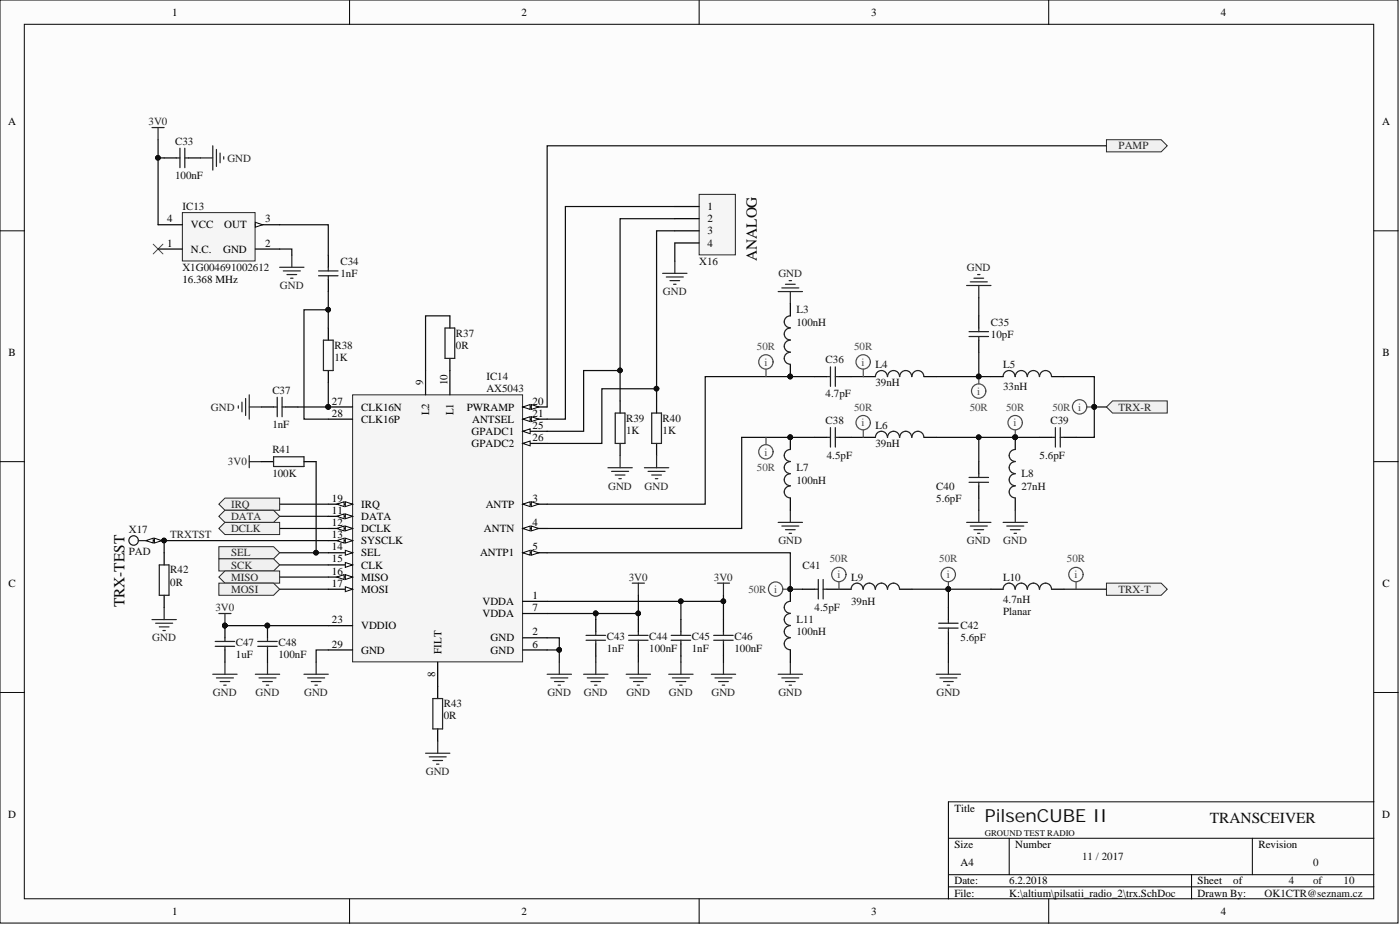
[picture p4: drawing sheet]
<svg xmlns="http://www.w3.org/2000/svg" width="292mm" height="193mm" viewBox="0 0 292 193" stroke-linecap="round" stroke-linejoin="round" font-family="sans-serif">
<defs><g id="words">
<text font-size="3.8" fill="#0e0e0e" x="205.5" y="171.5">PilsenCUBE II</text>
<g font-size="3.2">
<text x="157.9" y="54.5" transform="rotate(-90 157.9 54.5)">ANALOG</text>
<text x="26" y="126.7" transform="rotate(-90 26 126.7)">TRX-TEST</text>
</g>
<text font-size="3.2" fill="#0e0e0e" x="252.4" y="171.7">TRANSCEIVER</text>
<g font-size="2.3">
<text x="35.9" y="3.3">1</text>
<text x="108.8" y="3.3">2</text>
<text x="181.8" y="3.3">3</text>
<text x="254.7" y="3.3">4</text>
<text x="1.7" y="26.1">A</text>
<text x="288.4" y="26.1">A</text>
<text x="34.9" y="46.4">4</text>
<text x="39.8" y="47.6">VCC</text>
<text x="46.8" y="47.6">OUT</text>
<text x="55.3" y="46.4">3</text>
<text x="147.6" y="43.8">1</text>
<text x="147.6" y="46.4">2</text>
<text x="34.9" y="51.4">1</text>
<text x="39.8" y="52.7">N.C.</text>
<text x="46.6" y="52.7">GND</text>
<text x="55.3" y="51.4">2</text>
<text x="147.6" y="48.9">3</text>
<text x="147.6" y="51.4">4</text>
<text x="38.1" y="59.1">16.368 MHz</text>
<text x="1.8" y="74.3">B</text>
<text x="288.4" y="74.3">B</text>
<text x="88.3" y="80.3" transform="rotate(-90 88.3 80.3)">9</text>
<text x="93.4" y="80.3" transform="rotate(-90 93.4 80.3)">10</text>
<text x="69.3" y="84.4">27</text>
<text x="69.3" y="86.9">28</text>
<text x="75.3" y="85.7">CLK16N</text>
<text x="75.3" y="88.2">CLK16P</text>
<text x="89.6" y="86.7" transform="rotate(-90 89.6 86.7)">L2</text>
<text x="94.6" y="86.7" transform="rotate(-90 94.6 86.7)">L1</text>
<text x="97.4" y="85.7">PWRAMP</text>
<text x="98.5" y="88.2">ANTSEL</text>
<text x="111.1" y="84.4">20</text>
<text x="111.1" y="86.9">21</text>
<text x="111.1" y="89.5">25</text>
<text x="98.4" y="90.7">GPADC1</text>
<text x="98.4" y="93.3">GPADC2</text>
<text x="111.1" y="92">26</text>
<text x="69.3" y="107.2">11</text>
<text x="69.3" y="104.7">19</text>
<text x="75.3" y="105.9">IRQ</text>
<text x="101.3" y="105.9">ANTP</text>
<text x="111.1" y="104.7">3</text>
<text x="69.3" y="109.7">12</text>
<text x="69.3" y="112.3">13</text>
<text x="75.3" y="108.5">DATA</text>
<text x="75.3" y="111">DCLK</text>
<text x="75.3" y="113.5">SYSCLK</text>
<text x="101" y="111">ANTN</text>
<text x="111.1" y="109.7">4</text>
<text x="69.3" y="114.8">14</text>
<text x="69.3" y="117.3">15</text>
<text x="69.3" y="119.9">16</text>
<text x="75.3" y="116.1">SEL</text>
<text x="75.3" y="118.6">CLK</text>
<text x="100.2" y="116.1">ANTP1</text>
<text x="111.1" y="114.8">5</text>
<text x="1.8" y="122.4">C</text>
<text x="69.3" y="122.4">17</text>
<text x="75.3" y="121.1">MISO</text>
<text x="75.3" y="123.7">MOSI</text>
<text x="111.1" y="124.9">1</text>
<text x="288.4" y="122.4">C</text>
<text x="69.3" y="130">23</text>
<text x="75.3" y="131.3">VDDIO</text>
<text x="100.7" y="126.2">VDDA</text>
<text x="100.7" y="128.7">VDDA</text>
<text x="111.1" y="127.5">7</text>
<text x="69.3" y="135.1">29</text>
<text x="75.3" y="136.4">GND</text>
<text x="92.1" y="136.4" transform="rotate(-90 92.1 136.4)">FILT</text>
<text x="102.4" y="133.8">GND</text>
<text x="102.4" y="136.4">GND</text>
<text x="111.1" y="132.6">2</text>
<text x="111.1" y="135.1">6</text>
<text x="90.8" y="141.3" transform="rotate(-90 90.8 141.3)">8</text>
<text x="1.7" y="170.6">D</text>
<text x="199.1" y="169.3">Title</text>
<text x="288.4" y="170.6">D</text>
<text x="199.1" y="176.9">Size</text>
<text x="211.8" y="176.9">Number</text>
<text x="262.6" y="176.9">Revision</text>
<text x="199.1" y="184.5">Date:</text>
<text x="200.4" y="180.7">A4</text>
<text x="210.6" y="184.5">6.2.2018</text>
<text x="249.9" y="184.5">Sheet</text>
<text x="257.3" y="184.5">of</text>
<text x="35.9" y="190.8">1</text>
<text x="108.8" y="190.8">2</text>
<text x="181.8" y="190.8">3</text>
<text x="199.1" y="187">File:</text>
<text x="210.6" y="187">K:\altium\pilsatii_radio_2\trx.SchDoc</text>
<text x="249.9" y="187">Drawn By:</text>
<text x="254.7" y="190.8">4</text>
</g>
<g font-size="2.3" fill="#262626">
<text x="31" y="26.1">3V0</text>
<text x="47.4" y="33.7">GND</text>
<text x="233.4" y="31.2">PAMP</text>
<text x="162.4" y="57.8">GND</text>
<text x="201.7" y="56.5">GND</text>
<text x="58.4" y="60.3">GND</text>
<text x="138.3" y="61.6">GND</text>
<text x="44" y="85.7">GND</text>
<text x="233.4" y="85.7">TRX-R</text>
<text x="47.6" y="97.1">3V0</text>
<text x="48.2" y="105.9">IRQ</text>
<text x="126.9" y="102.1">GND</text>
<text x="134.5" y="102.1">GND</text>
<text x="35.5" y="112.3">TRXTST</text>
<text x="48.2" y="108.5">DATA</text>
<text x="48.2" y="111">DCLK</text>
<text x="162.4" y="113.5">GND</text>
<text x="201.7" y="113.5">GND</text>
<text x="209.3" y="113.5">GND</text>
<text x="48.2" y="116.1">SEL</text>
<text x="48.2" y="118.6">SCK</text>
<text x="48.2" y="121.1">MISO</text>
<text x="48.2" y="123.7">MOSI</text>
<text x="131.2" y="121.1">3V0</text>
<text x="149" y="121.1">3V0</text>
<text x="233.4" y="123.7">TRX-T</text>
<text x="44.9" y="127.5">3V0</text>
<text x="31.8" y="133.8">GND</text>
<text x="44.4" y="145.2">GND</text>
<text x="53.3" y="145.2">GND</text>
<text x="63.5" y="145.2">GND</text>
<text x="114.2" y="145.2">GND</text>
<text x="121.8" y="145.2">GND</text>
<text x="130.7" y="145.2">GND</text>
<text x="139.6" y="145.2">GND</text>
<text x="148.4" y="145.2">GND</text>
<text x="162.4" y="145.2">GND</text>
<text x="195.4" y="145.2">GND</text>
<text x="88.8" y="161.7">GND</text>
</g>
<g font-size="2.3" fill="#0e0e0e">
<text x="36.5" y="30.2">C33</text>
<text x="36.5" y="37.3">100nF</text>
<text x="38.1" y="43.8">IC13</text>
<text x="38.1" y="56.5">X1G004691002612</text>
<text x="71" y="57.8">1nF</text>
<text x="71" y="55.3">C34</text>
<text x="145.9" y="55.3">X16</text>
<text x="166.2" y="65.4">L3</text>
<text x="95.1" y="70.2">R37</text>
<text x="166.2" y="67.9">100nH</text>
<text x="206.8" y="67.9">C35</text>
<text x="206.8" y="70.5">10pF</text>
<text x="69.8" y="75.3">1K</text>
<text x="69.8" y="72.7">R38</text>
<text x="95.1" y="72.7">0R</text>
<text x="172.3" y="75.8">C36</text>
<text x="182.7" y="76.8">L4</text>
<text x="209.3" y="76.8">L5</text>
<text x="56.8" y="82.1">C37</text>
<text x="101.5" y="79.3">IC14</text>
<text x="101.5" y="81.9">AX5043</text>
<text x="172.3" y="82.9">4.7pF</text>
<text x="182.7" y="80.6">39nH</text>
<text x="209.3" y="81.4">33nH</text>
<text x="56.8" y="89.2">1nF</text>
<text x="130.6" y="87.9">R39</text>
<text x="138.3" y="87.9">R40</text>
<text x="172.3" y="88.5">C38</text>
<text x="182.7" y="89.5">L6</text>
<text x="219.2" y="88.5">C39</text>
<text x="56.8" y="94.5">R41</text>
<text x="130.6" y="90.5">1K</text>
<text x="138.3" y="90.5">1K</text>
<text x="172.5" y="95.8">4.5pF</text>
<text x="182.7" y="93.3">39nH</text>
<text x="216.9" y="95.8">5.6pF</text>
<text x="56.8" y="99.6">100K</text>
<text x="166.2" y="100.9">100nH</text>
<text x="166.2" y="98.3">L7</text>
<text x="213.1" y="99.6">L8</text>
<text x="195.3" y="104.7">5.6pF</text>
<text x="195.3" y="102.1">C40</text>
<text x="213.1" y="102.1">27nH</text>
<text x="26.9" y="111.3">X17</text>
<text x="26.9" y="115.8">PAD</text>
<text x="35.5" y="119.6">R42</text>
<text x="167.4" y="118.6">C41</text>
<text x="35.5" y="122.2">0R</text>
<text x="177.6" y="121.1">L9</text>
<text x="209.3" y="125.7">4.7nH</text>
<text x="209.3" y="121.1">L10</text>
<text x="166.2" y="130">L11</text>
<text x="170" y="127.5">4.5pF</text>
<text x="177.6" y="126.2">39nH</text>
<text x="200.4" y="131.3">C42</text>
<text x="209.3" y="128.2">Planar</text>
<text x="49.2" y="137.4">1uF</text>
<text x="49.2" y="134.8">C47</text>
<text x="58.1" y="137.4">100nF</text>
<text x="58.1" y="134.8">C48</text>
<text x="126.6" y="136.1">1nF</text>
<text x="126.6" y="133.6">C43</text>
<text x="135.5" y="136.1">100nF</text>
<text x="135.5" y="133.6">C44</text>
<text x="144.3" y="136.1">1nF</text>
<text x="144.3" y="133.6">C45</text>
<text x="153.2" y="136.1">100nF</text>
<text x="153.2" y="133.6">C46</text>
<text x="166.2" y="132.6">100nH</text>
<text x="200.4" y="133.8">5.6pF</text>
<text x="92.6" y="147.5">R43</text>
<text x="92.6" y="150">0R</text>
<text x="225.8" y="179.4">11 / 2017</text>
<text x="268.9" y="184.5">4</text>
<text x="274" y="180.7">0</text>
<text x="274" y="184.5">of</text>
<text x="280.3" y="184.5">10</text>
<text x="263.8" y="187">OK1CTR@seznam.cz</text>
</g>
<g font-size="2.3" fill="#4c4c4c">
<text x="157.9" y="73">50R</text>
<text x="159.5" y="76.3">i</text>
<text x="178.2" y="73">50R</text>
<text x="179.8" y="76.3">i</text>
<text x="203.9" y="82.4">i</text>
<text x="178.2" y="85.7">50R</text>
<text x="179.8" y="89">i</text>
<text x="202.3" y="85.7">50R</text>
<text x="209.9" y="85.7">50R</text>
<text x="211.5" y="89">i</text>
<text x="219.6" y="85.7">50R i</text>
<text x="159.5" y="95">i</text>
<text x="157.9" y="98.3">50R</text>
<text x="173.1" y="117.3">50R</text>
<text x="196" y="117.3">50R</text>
<text x="222.6" y="117.3">50R</text>
<text x="156.1" y="123.7">50R i</text>
<text x="174.7" y="120.6">i</text>
<text x="197.5" y="120.6">i</text>
<text x="224.2" y="120.6">i</text>
</g>
<text font-size="1.8" fill="#0e0e0e" x="205.5" y="174.5">GROUND TEST RADIO</text>
</g></defs>
<g fill="#fcfcfc" stroke="#000" stroke-width=".21">
<path d="M0 0h291.7v192.6h-291.7z"/>
<path d="M5.1 5.1h281.5v182.4h-281.5z"/>
</g>
<g fill="none" stroke="#000" stroke-width=".21">
<path d="M72.9 0v5.1M145.9 0v5.1M218.8 0v5.1M0 48.2h5.1M286.7 48.2h5M0 96.3h5.1M286.7 96.3h5M0 144.5h5.1M286.7 144.5h5M197.9 174.9h88.8M210.6 174.9v7.6M261.3 174.9v7.6"/>
<path d="M286.7 167.3h-88.8v20.2M72.9 187.5v5.1M145.9 187.5v5.1M197.9 182.5h88.8M197.9 185h88.8M218.8 187.5v5.1M248.6 182.5v5"/>
</g>
<g fill="none" stroke="#0e0e0e" stroke-width=".25">
<path d="M170 78.6h-22.9v26.6h-32.9M204.2 62.1v3.8M66 96.3v19M195.3 91.2h8.9v5.1M58.3 115.3h10.2M58.3 107.7h10.2M58.3 110.2h10.2M58.3 117.9h10.2M58.3 105.2h10.2M114.2 115.3h50.7v7.6h2.5M204.2 103.9v2.5M58.3 120.4h10.2"/>
<path d="M58.3 122.9h10.2M68.5 135.6h-2.5v2.5M114.2 133.1h2.5v5M114.2 125.5h36.7v3.8M114.2 135.6h2.5M114.2 128h10.1M124.3 128h8.9v1.3M124.3 128v1.3M124.3 136.9v1.2M133.2 124.2v3.8M133.2 136.9v1.2M142.1 125.5v3.8"/>
<path d="M142.1 136.9v1.2M150.9 124.2v1.3M150.9 136.9v1.2M190.3 122.9h16.5M197.9 122.9v3.8M197.9 134.3v3.8M222 122.9h8.9"/>
</g>
<g fill="#0e0e0e" stroke="#0e0e0e" stroke-width=".21">
<circle cx="65.9" cy="115.3" r=".48"/>
<circle cx="116.7" cy="135.6" r=".48"/>
<circle cx="150.9" cy="125.4" r=".48"/>
<circle cx="124.3" cy="128" r=".48"/>
<circle cx="46.9" cy="130.5" r=".48"/>
<circle cx="142" cy="125.4" r=".48"/>
<circle cx="133.2" cy="128" r=".48"/>
<circle cx="164.9" cy="122.9" r=".48"/>
<circle cx="164.9" cy="78.5" r=".48"/>
<circle cx="211.8" cy="91.2" r=".48"/>
<circle cx="204.2" cy="91.2" r=".48"/>
<circle cx="197.9" cy="122.9" r=".48"/>
</g>
<g fill="none" stroke="#262626" stroke-width=".25">
<path d="M163.9 59.3h2M164.6 58.5h.5M201.7 59.6h5.1M202.4 58.8h3.6M203.2 58h2M204 57.3h.5M204.2 59.6v2.5M162.4 60.8h5M163.1 60.1h3.6M164.9 60.8v2.6M52 95v2.6M52 96.3h2.5"/>
<path d="M162.4 109h5M163.1 109.7h3.6M163.9 110.5h2M164.6 111.3h.5M164.9 106.4v2.6M201.7 109h5.1M202.4 109.7h3.6M203.2 110.5h2M204 111.3h.5M204.2 106.4v2.6M209.3 109h5.1M210.1 109.7h3.5"/>
<path d="M210.8 110.5h2M211.6 111.3h.5M211.8 106.4v2.6M45.7 128h2.5M46.9 128v2.5M46.9 138.1v2.6M55.8 138.1v2.6M66 138.1v2.6M116.7 138.1v2.6M124.3 138.1v2.6M131.9 121.7h2.6M133.2 121.7v2.5"/>
<path d="M133.2 138.1v2.6M142.1 138.1v2.6M149.7 121.7h2.5M150.9 121.7v2.5M150.9 138.1v2.6M164.9 138.1v2.6M197.9 138.1v2.6M44.4 140.7h5.1M45.2 141.4h3.5M45.9 142.2h2M46.7 142.9h.5M53.3 140.7h5"/>
<path d="M54 141.4h3.6M54.8 142.2h2M55.6 142.9h.5M63.4 140.7h5.1M64.2 141.4h3.5M64.9 142.2h2.1M65.7 142.9h.5M88.8 157.1h5.1M89.6 157.9h3.5M90.3 158.7h2M91.1 159.4h.5M91.3 154.6v2.5"/>
<path d="M114.2 140.7h5M114.9 141.4h3.6M115.7 142.2h2M116.4 142.9h.5M121.8 140.7h5M122.5 141.4h3.6M123.3 142.2h2M124.1 142.9h.5M130.6 140.7h5.1M131.4 141.4h3.6M132.2 142.2h2M132.9 142.9h.5"/>
<path d="M139.5 140.7h5.1M140.3 141.4h3.5M141 142.2h2.1M141.8 142.9h.5M148.4 140.7h5.1M149.2 141.4h3.5M149.9 142.2h2.1M150.7 142.9h.5M162.4 140.7h5M163.1 141.4h3.6M163.9 142.2h2M164.6 142.9h.5"/>
<path d="M195.3 140.7h5.1M196.1 141.4h3.6M196.9 142.2h2M197.6 142.9h.5"/>
</g>
<g fill="none" stroke="#000" stroke-width=".25">
<path d="M180.1 78.6h2.6M192.8 78.6h2.5M206.8 78.6h2.5M219.4 78.6h2.6M204.2 96.3v2.5M211.8 91.2v2.6M204.2 101.4v2.5M211.8 103.9v2.5M164.9 122.9v2.6M164.9 135.6v2.5M167.4 122.9h2.6M172.5 122.9h5.1"/>
<path d="M187.7 122.9h2.6M197.9 126.7v2.6M197.9 131.8v2.5M206.8 122.9h2.5M219.4 122.9h2.6"/>
</g>
<g fill="none" stroke="#1c1c1c" stroke-width=".25">
<path d="M185.1 78.6a1.24 1.24 0 0 0-1.2-1.3 1.24 1.24 0 0 0-1.2 1.3M187.7 78.6a1.24 1.24 0 0 0-1.3-1.3 1.24 1.24 0 0 0-1.2 1.3M190.2 78.6a1.24 1.24 0 0 0-1.2-1.3 1.24 1.24 0 0 0-1.3 1.3M192.8 78.6a1.24 1.24 0 0 0-1.3-1.3 1.24 1.24 0 0 0-1.2 1.3M211.8 78.6a1.24 1.24 0 0 0-1.3-1.3 1.24 1.24 0 0 0-1.2 1.3M214.3 78.6a1.24 1.24 0 0 0-1.2-1.3 1.24 1.24 0 0 0-1.3 1.3M216.9 78.6a1.24 1.24 0 0 0-1.3-1.3 1.24 1.24 0 0 0-1.2 1.3M219.4 78.6a1.24 1.24 0 0 0-1.3-1.3 1.24 1.24 0 0 0-1.2 1.3M202.2 99.6h4M204.2 98.8v.8M211.8 98.8a1.24 1.24 0 0 0-1.2 1.3 1.24 1.24 0 0 0 1.2 1.2M211.8 96.3a1.24 1.24 0 0 0-1.2 1.2 1.24 1.24 0 0 0 1.2 1.3"/>
<path d="M211.8 93.8a1.24 1.24 0 0 0-1.2 1.2 1.24 1.24 0 0 0 1.2 1.3M202.2 100.6h4M204.2 100.6v.8M211.8 101.4a1.24 1.24 0 0 0-1.2 1.2 1.24 1.24 0 0 0 1.2 1.3M164.9 133.1a1.24 1.24 0 0 0-1.3 1.2 1.24 1.24 0 0 0 1.3 1.2M164.9 130.5a1.24 1.24 0 0 0-1.3 1.3 1.24 1.24 0 0 0 1.3 1.2M164.9 128a1.24 1.24 0 0 0-1.3 1.2 1.24 1.24 0 0 0 1.3 1.3M164.9 125.5a1.24 1.24 0 0 0-1.3 1.2 1.24 1.24 0 0 0 1.3 1.2M170 122.9h.7M170.7 120.9v4M171.7 120.9v4M171.7 122.9h.8"/>
<path d="M180.1 122.9a1.24 1.24 0 0 0-1.3-1.2 1.24 1.24 0 0 0-1.2 1.2M182.6 122.9a1.24 1.24 0 0 0-1.2-1.2 1.24 1.24 0 0 0-1.3 1.2M185.1 122.9a1.24 1.24 0 0 0-1.2-1.2 1.24 1.24 0 0 0-1.2 1.2M187.7 122.9a1.24 1.24 0 0 0-1.3-1.2 1.24 1.24 0 0 0-1.2 1.2M195.8 130h4.1M195.8 131h4.1M197.9 129.3v.7M197.9 131v.8M211.8 122.9a1.24 1.24 0 0 0-1.3-1.2 1.24 1.24 0 0 0-1.2 1.2M214.3 122.9a1.24 1.24 0 0 0-1.2-1.2 1.24 1.24 0 0 0-1.3 1.2M216.9 122.9a1.24 1.24 0 0 0-1.3-1.2 1.24 1.24 0 0 0-1.2 1.2M219.4 122.9a1.24 1.24 0 0 0-1.3-1.2 1.24 1.24 0 0 0-1.2 1.2"/>
</g>
<path d="M230.9 121.7h11.4l1.2 1.2-1.2 1.3h-11.4z" fill-rule="evenodd" fill="#f0f0f0" stroke="#262626" stroke-width=".21"/>
<g fill="none" stroke="#000" stroke-width=".25">
<path d="M164.9 63.4v2.5M164.9 76v2.6M170 78.6h2.5M175 78.6h2.6M204.2 65.9v2.5M204.2 71v2.5M164.9 91.2v2.6M170 91.2h2.5M175 91.2h2.6M180.1 91.2h2.6M192.8 91.2h2.5M216.9 91.2h2.5"/>
<path d="M222 91.2h2.5M164.9 103.9v2.5"/>
</g>
<g fill="#0e0e0e" stroke="#0e0e0e" stroke-width=".21">
<circle cx="164.9" cy="91.2" r=".48"/>
<circle cx="164.9" cy="78.5" r=".48"/>
<circle cx="204.2" cy="78.5" r=".48"/>
<circle cx="211.8" cy="91.2" r=".48"/>
<circle cx="204.2" cy="91.2" r=".48"/>
<circle cx="228.3" cy="84.9" r=".48"/>
</g>
<g fill="none" stroke="#1c1c1c" stroke-width=".25">
<path d="M164.9 73.5a1.24 1.24 0 0 0-1.3 1.2 1.24 1.24 0 0 0 1.3 1.3M164.9 68.4a1.27 1.27 0 0 0-1.3 1.3 1.27 1.27 0 0 0 1.3 1.3 1.24 1.24 0 0 0-1.3 1.2 1.24 1.24 0 0 0 1.3 1.2M164.9 65.9a1.24 1.24 0 0 0-1.3 1.2 1.24 1.24 0 0 0 1.3 1.3M172.5 78.6h.8M173.3 76.5v4.1M174.3 76.5v4.1M174.3 78.6h.7M202.2 69.2h4M202.2 70.2h4M204.2 68.4v.8M204.2 70.2v.8M164.9 98.8a1.24 1.24 0 0 0-1.3 1.3 1.24 1.24 0 0 0 1.3 1.2"/>
<path d="M164.9 96.3a1.24 1.24 0 0 0-1.3 1.2 1.24 1.24 0 0 0 1.3 1.3M164.9 93.8a1.24 1.24 0 0 0-1.3 1.2 1.24 1.24 0 0 0 1.3 1.3M172.5 91.2h.8M173.3 89.2v4.1M174.3 89.2v4.1M174.3 91.2h.7M185.1 91.2a1.24 1.24 0 0 0-1.2-1.2 1.24 1.24 0 0 0-1.2 1.2M187.7 91.2a1.24 1.24 0 0 0-1.3-1.2 1.24 1.24 0 0 0-1.2 1.2M190.2 91.2a1.24 1.24 0 0 0-1.2-1.2 1.24 1.24 0 0 0-1.3 1.2M192.8 91.2a1.24 1.24 0 0 0-1.3-1.2 1.24 1.24 0 0 0-1.2 1.2M219.4 91.2h.8M220.2 89.2v4.1"/>
<path d="M221.2 91.2h.8M221.2 89.2v4.1M164.9 101.4a1.24 1.24 0 0 0-1.3 1.2 1.24 1.24 0 0 0 1.3 1.3"/>
</g>
<path d="M177.6 78.6h2.5M204.2 73.5v5.1h-8.9M204.2 78.6h2.6M222 78.6h6.3v12.6h-3.8M170 91.2h-15.3v19h-40.5M177.6 91.2h2.5M204.2 91.2h12.7M228.3 84.9h2.6" fill="none" stroke="#0e0e0e" stroke-width=".25"/>
<path d="M230.9 84.9l1.2-1.3h11.4v2.6h-11.4z" fill-rule="evenodd" fill="#f0f0f0" stroke="#262626" stroke-width=".21"/>
<g fill="none" stroke="#4c4c4c" stroke-width=".25">
<path d="M159.8 77v1.6M180.1 77v1.6M204.2 78.6v1.5M159.8 91.2v1.6M180.1 89.7v1.5M211.8 89.7v1.5M226.8 84.9h1.5M163.4 122.9h1.5M175 121.4v1.5M197.9 121.4v1.5M224.5 121.4v1.5"/>
<circle cx="159.8" cy="75.5" r="1.5"/>
<circle cx="180.1" cy="75.5" r="1.5"/>
<circle cx="159.8" cy="94.3" r="1.5"/>
<circle cx="180.1" cy="88.2" r="1.5"/>
<circle cx="204.2" cy="81.6" r="1.5"/>
<circle cx="211.8" cy="88.2" r="1.5"/>
<circle cx="225.2" cy="84.9" r="1.5"/>
<circle cx="175" cy="119.9" r="1.5"/>
<circle cx="197.9" cy="119.9" r="1.5"/>
<circle cx="224.5" cy="119.9" r="1.5"/>
<circle cx="161.8" cy="122.9" r="1.5"/>
</g>
<g fill="#0e0e0e" stroke="#0e0e0e" stroke-width=".21">
<circle cx="228.3" cy="84.9" r=".48"/>
<circle cx="204.2" cy="78.5" r=".48"/>
<circle cx="211.8" cy="91.2" r=".48"/>
<circle cx="164.9" cy="122.9" r=".48"/>
<circle cx="197.9" cy="122.9" r=".48"/>
</g>
<path d="M93.9 65.9v2.5M93.9 74.8v2.5M91.3 143.2v2.5M91.3 152.1v2.5" fill="none" stroke="#000" stroke-width=".25"/>
<path d="M92.8 68.4h2.1v6.4h-2.1zM90.3 145.7h2v6.4h-2z" fill="none" stroke="#1c1c1c" stroke-width=".25"/>
<path d="M93.9 65.9h-5.1v11.4" fill="none" stroke="#0e0e0e" stroke-width=".25"/>
<path d="M145.9 40.6h7.5v12.6h-7.5z" fill="#f5f5f5" stroke="#262626" stroke-width=".21"/>
<g fill="none" stroke="#000" stroke-width=".25">
<path d="M140.8 43.1h5.1M140.8 45.6h5.1M140.8 48.2h5.1M140.8 50.7h5.1M54.5 96.3h2.6M63.4 96.3h2.6M129.4 83.6v2.6M129.4 92.5v2.5M137 83.6v2.6M137 92.5v2.5M124.3 129.3v2.5M124.3 134.3v2.6"/>
<path d="M133.2 129.3v2.5M133.2 134.3v2.6M142.1 129.3v2.5M142.1 134.3v2.6M150.9 129.3v2.5M150.9 134.3v2.6"/>
</g>
<g fill="none" stroke="#1c1c1c" stroke-width=".25">
<path d="M57.1 95.3h6.3v2h-6.3zM128.4 86.2h2v6.3h-2zM136 86.2h2v6.3h-2zM122.3 132.6h4M122.3 133.6h4M124.3 131.8v.8M124.3 133.6v.7M131.2 132.6h4M131.2 133.6h4M133.2 131.8v.8M133.2 133.6v.7M140 132.6h4.1"/>
<path d="M140 133.6h4.1M142.1 131.8v.8M142.1 133.6v.7M148.9 132.6h4.1M148.9 133.6h4.1M150.9 131.8v.8M150.9 133.6v.7"/>
</g>
<g fill="none" stroke="#262626" stroke-width=".25">
<path d="M138.3 57h5M139 57.8h3.6M139.8 58.5h2M140.5 59.3h.5M140.8 54.5v2.5M126.8 97.6h5.1M127.6 98.3h3.6M128.4 99.1h2M129.1 99.9h.5M129.4 95v2.6M134.5 97.6h5M135.2 98.3h3.6"/>
<path d="M136 99.1h2M136.7 99.9h.5M137 95v2.6"/>
</g>
<path d="M230.9 30.4h-116.7v54.5M140.8 48.2h-3.8v35.4M140.8 45.6h-11.4v38M140.8 43.1h-22.8v44.3h-3.8M140.8 50.7v3.8M129.4 77.3h-7.6v12.7h-7.6M137 81.1h-11.4v11.4h-11.4" fill="none" stroke="#0e0e0e" stroke-width=".25"/>
<g fill="#0e0e0e" stroke="#0e0e0e" stroke-width=".21">
<circle cx="137" cy="81.1" r=".48"/>
<circle cx="129.4" cy="77.3" r=".48"/>
</g>
<g fill="#f0f0f0" stroke="#262626" stroke-width=".21">
<path d="M45.7 105.2l1.2-1.3h11.4v2.5h-11.4z" fill-rule="evenodd"/>
<path d="M45.7 107.7l1.2-1.3h10.2l1.2 1.3-1.2 1.3h-10.2z" fill-rule="evenodd"/>
<path d="M45.7 110.2l1.2-1.2h11.4v2.5h-11.4z" fill-rule="evenodd"/>
<path d="M45.7 114h11.4l1.2 1.3-1.2 1.3h-11.4z" fill-rule="evenodd"/>
<path d="M45.7 116.6h11.4l1.2 1.3-1.2 1.2h-11.4z" fill-rule="evenodd"/>
<path d="M45.7 120.4l1.2-1.3h11.4v2.6h-11.4z" fill-rule="evenodd"/>
<path d="M45.7 121.7h11.4l1.2 1.2-1.2 1.3h-11.4z" fill-rule="evenodd"/>
</g>
<path d="M46.9 130.5h21.6" fill="none" stroke="#0e0e0e" stroke-width=".25"/>
<g fill="#0e0e0e" stroke="#0e0e0e" stroke-width=".21">
<circle cx="55.8" cy="130.5" r=".48"/>
<circle cx="46.9" cy="130.5" r=".48"/>
</g>
<path d="M46.9 130.5v2.6M46.9 135.6v2.5M55.8 130.5v2.6M55.8 135.6v2.5" fill="none" stroke="#000" stroke-width=".25"/>
<path d="M44.9 133.8h4.1M44.9 134.8h4.1M46.9 133.1v.7M46.9 134.8v.8M53.8 133.8h4M53.8 134.8h4M55.8 133.1v.7M55.8 134.8v.8" fill="none" stroke="#1c1c1c" stroke-width=".25"/>
<path d="M230.9 29.1h11.4l1.2 1.3-1.2 1.3h-11.4z" fill-rule="evenodd" fill="#f0f0f0" stroke="#262626" stroke-width=".21"/>
<path d="M34.2 32.9h2.6M39.3 32.9h2.6M68.5 53.2v2.6M68.5 58.3v2.5M68.5 68.4v2.6M68.5 77.3v2.5M54.5 84.9h2.6M59.6 84.9h2.6M30.4 112.8h2.6M34.2 115.3v2.6M34.2 124.2v2.5" fill="none" stroke="#000" stroke-width=".25"/>
<g fill="none" stroke="#1c1c1c" stroke-width=".25">
<path d="M36.8 32.9h.7M37.5 30.9v4.1M38.6 30.9v4.1M38.6 32.9h.7M66.5 56.5h4M66.5 57.5h4M68.5 55.8v.7M68.5 57.5v.8M67.5 71h2v6.3h-2zM57.1 84.9h.7M57.8 82.9v4M58.9 82.9v4"/>
<path d="M58.9 84.9h.7M33.2 117.9h2.1v6.3h-2.1z"/>
<circle cx="27.9" cy="112.8" r=".99"/>
</g>
<g fill="none" stroke="#262626" stroke-width=".25">
<path d="M31.7 26.6h2.5M33 26.6v2.5M41.9 32.9h2.5M44.4 30.4v5.1M45.2 31.2v3.5M45.9 31.9v2.1M46.7 32.7v.5M58.3 55.8h5.1M59.1 56.5h3.6M59.9 57.3h2M60.6 58h.5M60.9 53.2v2.6"/>
<path d="M49.7 84.7v.5M50.5 83.9v2M51.2 83.1v3.6M52 82.4v5M52 84.9h2.5M31.7 129.3h5.1M32.5 130h3.5M33.2 130.8h2.1M34 131.5h.5M34.2 126.7v2.6"/>
</g>
<path d="M33 29.1v3.8M34.2 32.9h-1.2v14M68.5 64.6h-5.1v22.8h5.1M68.5 79.8v5.1h-6.3M68.5 60.8v7.6M33 112.8h1.2M68.5 112.8h-34.3v2.5" fill="none" stroke="#0e0e0e" stroke-width=".25"/>
<g fill="#0e0e0e" stroke="#0e0e0e" stroke-width=".21">
<circle cx="68.5" cy="64.6" r=".48"/>
<circle cx="68.5" cy="84.9" r=".48"/>
<circle cx="33" cy="32.9" r=".48"/>
<circle cx="34.2" cy="112.8" r=".48"/>
</g>
<path d="M32 50.9l2 2.1M34 50.9l-2 2.1" fill="none" stroke="#4c4c4c" stroke-width=".21"/>
<path d="M30.4 112.8l1.6-.5v1z" fill="#fcfcfc"/>
<path d="M30.4 112.8l1.6-.5v1z" fill="none" stroke="#000" stroke-width=".21"/>
<path d="M32.2 112.3l1.5 .5-1.5 .5z" fill="#fcfcfc"/>
<path d="M32.2 112.3l1.5 .5-1.5 .5z" fill="none" stroke="#000" stroke-width=".21"/>
<path d="M28.9 112.8h1.5" fill="none" stroke="#1c1c1c" stroke-width=".25"/>
<path d="M58.3 52h2.6v1.2M58.3 46.9h10.2v6.3" fill="none" stroke="#0e0e0e" stroke-width=".25"/>
<path d="M38.1 44.4h15.1v10h-15.1z" fill="#f5f5f5" stroke="#262626" stroke-width=".21"/>
<path d="M53.3 46.9h5" fill="none" stroke="#000" stroke-width=".25"/>
<path d="M53.3 46.4l1.5 .5-1.5 .5z" fill="#fcfcfc"/>
<path d="M53.3 46.4l1.5 .5-1.5 .5z" fill="none" stroke="#000" stroke-width=".21"/>
<path d="M33 46.9h5.1M33 52h5.1M53.3 52h5" fill="none" stroke="#000" stroke-width=".25"/>
<path d="M73.6 82.4h35.4v55.7h-35.4z" fill="#f5f5f5" stroke="#262626" stroke-width=".21"/>
<path d="M109.1 105.2h5.1M109.1 125.5h5.1M109.1 133.1h5.1" fill="none" stroke="#000" stroke-width=".25"/>
<path d="M109.1 105.2l1.5-.5v1z" fill="#fcfcfc"/>
<path d="M109.1 105.2l1.5-.5v1z" fill="none" stroke="#000" stroke-width=".21"/>
<path d="M110.9 104.7l1.5 .5-1.5 .5z" fill="#fcfcfc"/>
<path d="M110.9 104.7l1.5 .5-1.5 .5z" fill="none" stroke="#000" stroke-width=".21"/>
<path d="M109.1 110.2h5.1" fill="none" stroke="#000" stroke-width=".25"/>
<path d="M109.1 110.2l1.5-.5v1.1z" fill="#fcfcfc"/>
<path d="M109.1 110.2l1.5-.5v1.1z" fill="none" stroke="#000" stroke-width=".21"/>
<path d="M110.9 109.7l1.5 .5-1.5 .6z" fill="#fcfcfc"/>
<path d="M110.9 109.7l1.5 .5-1.5 .6z" fill="none" stroke="#000" stroke-width=".21"/>
<path d="M109.1 115.3h5.1" fill="none" stroke="#000" stroke-width=".25"/>
<path d="M109.1 115.3l1.5-.5v1z" fill="#fcfcfc"/>
<path d="M109.1 115.3l1.5-.5v1z" fill="none" stroke="#000" stroke-width=".21"/>
<path d="M110.9 114.8l1.5 .5-1.5 .5z" fill="#fcfcfc"/>
<path d="M110.9 114.8l1.5 .5-1.5 .5z" fill="none" stroke="#000" stroke-width=".21"/>
<path d="M88.8 77.3v5.1M93.9 77.3v5.1M68.5 107.7h5.1M91.3 138.1v5.1M109.1 135.6h5.1M109.1 128h5.1" fill="none" stroke="#000" stroke-width=".25"/>
<path d="M72 107.2l1.6 .5-1.6 .5z" fill="#fcfcfc"/>
<path d="M72 107.2l1.6 .5-1.6 .5z" fill="none" stroke="#000" stroke-width=".21"/>
<path d="M70.3 107.7l1.5-.5v1z" fill="#fcfcfc"/>
<path d="M70.3 107.7l1.5-.5v1z" fill="none" stroke="#000" stroke-width=".21"/>
<path d="M68.5 110.2h5.1" fill="none" stroke="#000" stroke-width=".25"/>
<path d="M72 109.7l1.6 .5-1.6 .6z" fill="#fcfcfc"/>
<path d="M72 109.7l1.6 .5-1.6 .6z" fill="none" stroke="#000" stroke-width=".21"/>
<path d="M70.3 110.2l1.5-.5v1.1z" fill="#fcfcfc"/>
<path d="M70.3 110.2l1.5-.5v1.1z" fill="none" stroke="#000" stroke-width=".21"/>
<path d="M68.5 112.8h5.1" fill="none" stroke="#000" stroke-width=".25"/>
<path d="M72 112.3l1.6 .5-1.6 .5z" fill="#fcfcfc"/>
<path d="M72 112.3l1.6 .5-1.6 .5z" fill="none" stroke="#000" stroke-width=".21"/>
<path d="M70.3 112.8l1.5-.5v1z" fill="#fcfcfc"/>
<path d="M70.3 112.8l1.5-.5v1z" fill="none" stroke="#000" stroke-width=".21"/>
<path d="M68.5 115.3h5.1" fill="none" stroke="#000" stroke-width=".25"/>
<path d="M72 114.8l1.6 .5-1.6 .5z" fill="#fcfcfc"/>
<path d="M72 114.8l1.6 .5-1.6 .5z" fill="none" stroke="#000" stroke-width=".21"/>
<path d="M68.5 117.9h5.1" fill="none" stroke="#000" stroke-width=".25"/>
<path d="M72 117.3l1.6 .6-1.6 .5z" fill="#fcfcfc"/>
<path d="M72 117.3l1.6 .6-1.6 .5z" fill="none" stroke="#000" stroke-width=".21"/>
<path d="M68.5 120.4h5.1" fill="none" stroke="#000" stroke-width=".25"/>
<path d="M72 119.9l1.6 .5-1.6 .5z" fill="#fcfcfc"/>
<path d="M72 119.9l1.6 .5-1.6 .5z" fill="none" stroke="#000" stroke-width=".21"/>
<path d="M70.3 120.4l1.5-.5v1z" fill="#fcfcfc"/>
<path d="M70.3 120.4l1.5-.5v1z" fill="none" stroke="#000" stroke-width=".21"/>
<path d="M68.5 122.9h5.1" fill="none" stroke="#000" stroke-width=".25"/>
<path d="M72 122.4l1.6 .5-1.6 .5z" fill="#fcfcfc"/>
<path d="M72 122.4l1.6 .5-1.6 .5z" fill="none" stroke="#000" stroke-width=".21"/>
<path d="M68.5 105.2h5.1" fill="none" stroke="#000" stroke-width=".25"/>
<path d="M72 104.7l1.6 .5-1.6 .5z" fill="#fcfcfc"/>
<path d="M72 104.7l1.6 .5-1.6 .5z" fill="none" stroke="#000" stroke-width=".21"/>
<path d="M70.3 105.2l1.5-.5v1z" fill="#fcfcfc"/>
<path d="M70.3 105.2l1.5-.5v1z" fill="none" stroke="#000" stroke-width=".21"/>
<path d="M109.1 84.9h5.1" fill="none" stroke="#000" stroke-width=".25"/>
<path d="M109.1 84.9l1.5-.5v1z" fill="#fcfcfc"/>
<path d="M109.1 84.9l1.5-.5v1z" fill="none" stroke="#000" stroke-width=".21"/>
<path d="M110.9 84.4l1.5 .5-1.5 .5z" fill="#fcfcfc"/>
<path d="M110.9 84.4l1.5 .5-1.5 .5z" fill="none" stroke="#000" stroke-width=".21"/>
<path d="M109.1 87.4h5.1" fill="none" stroke="#000" stroke-width=".25"/>
<path d="M109.1 87.4l1.5-.5v1z" fill="#fcfcfc"/>
<path d="M109.1 87.4l1.5-.5v1z" fill="none" stroke="#000" stroke-width=".21"/>
<path d="M110.9 86.9l1.5 .5-1.5 .5z" fill="#fcfcfc"/>
<path d="M110.9 86.9l1.5 .5-1.5 .5z" fill="none" stroke="#000" stroke-width=".21"/>
<path d="M109.1 90h5.1M68.5 130.5h5.1" fill="none" stroke="#000" stroke-width=".25"/>
<path d="M109.1 90l1.5-.5v1z" fill="#fcfcfc"/>
<path d="M109.1 90l1.5-.5v1z" fill="none" stroke="#000" stroke-width=".21"/>
<path d="M109.1 92.5h5.1" fill="none" stroke="#000" stroke-width=".25"/>
<path d="M109.1 92.5l1.5-.5v1z" fill="#fcfcfc"/>
<path d="M109.1 92.5l1.5-.5v1z" fill="none" stroke="#000" stroke-width=".21"/>
<path d="M68.5 84.9h5.1M68.5 87.4h5.1M68.5 135.6h5.1" fill="none" stroke="#000" stroke-width=".25"/>
<circle cx="68.5" cy="84.9" r=".48" fill="#0e0e0e" stroke="#0e0e0e" stroke-width=".21"/>
<use href="#words"/>
</svg>
